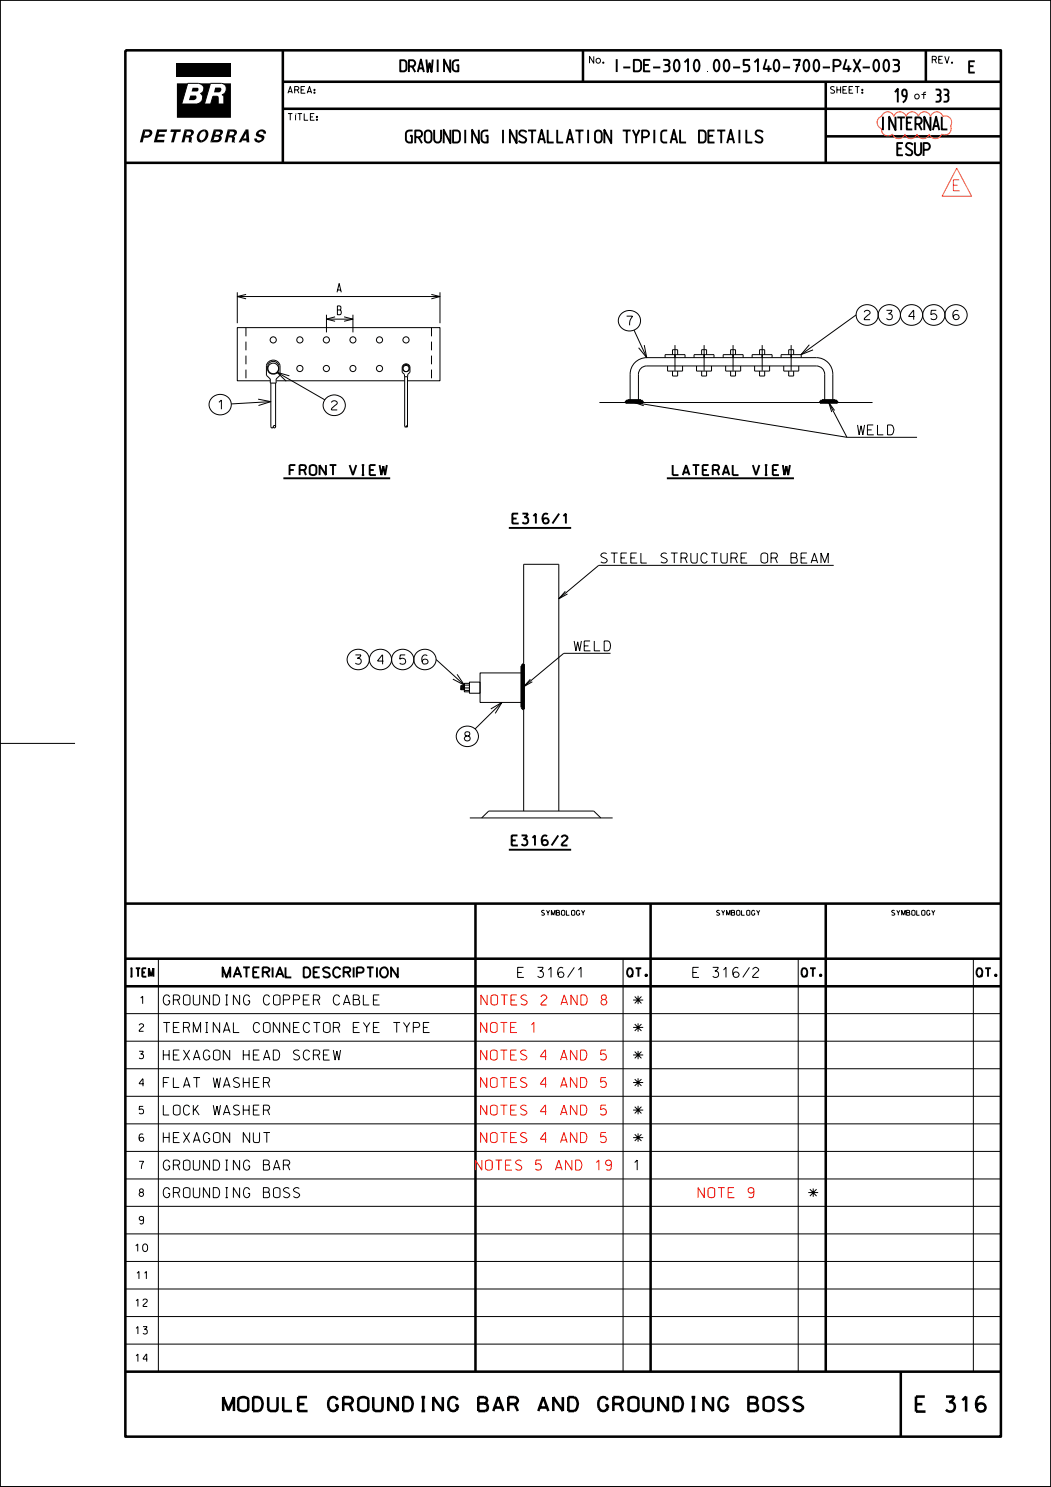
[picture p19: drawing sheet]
<svg xmlns="http://www.w3.org/2000/svg" width="210mm" height="297mm" viewBox="0 0 210 297" stroke-linecap="round" stroke-linejoin="round" font-family="sans-serif">
<defs><g id="words">
<text font-size="3" x="183" y="281.9">E 316</text>
<text font-size="2.8" x="44.6" y="281.8">MODULE GROUNDING BAR AND GROUNDING BOSS</text>
<g font-size="2.7">
<text x="178.6" y="20.4">19</text>
<text x="186.9" y="20.4">33</text>
<text x="81" y="28.6">GROUNDING INSTALLATION TYPICAL DETAILS</text>
<text x="175.8" y="26">INTERNAL</text>
<text x="179.2" y="31.1">ESUP</text>
</g>
<text font-size="2.6" x="122.5" y="14.4">I-DE-3010.00-5140-700-P4X-003</text>
<g font-size="2.5">
<text x="79.8" y="14.4">DRAWING</text>
<text x="193.5" y="14.6">E</text>
</g>
<text font-size="2.2" fill="#ff7f00" x="190.5" y="38.1">E</text>
<g font-size="2">
<text x="128.9" y="79.7" transform="rotate(-170 128.9 79.7)">E</text>
<text x="167.4" y="81.7" transform="rotate(-117 167.4 81.7)">E</text>
<text x="171.3" y="86.9">WELD</text>
<text x="57.9" y="94.9">FRONT VIEW</text>
<text x="134.4" y="94.9">LATERAL VIEW</text>
<text x="102.4" y="104.6">E316/1</text>
<text x="120.1" y="112.5">STEEL STRUCTURE OR BEAM</text>
<text x="112.6" y="117.6" transform="rotate(141 112.6 117.6)">E</text>
<text x="114.7" y="130">WELD</text>
<text x="105.6" y="135.1" transform="rotate(141 105.6 135.1)">E</text>
<text x="102.2" y="168.9">E316/2</text>
<text x="44.5" y="195.2">MATERIAL DESCRIPTION</text>
<text x="103.4" y="195.2">E 316/1</text>
<text x="138.4" y="195.2">E 316/2</text>
<text x="32.6" y="200.7">GROUNDING COPPER CABLE</text>
<text x="126.7" y="200.7">*</text>
<text x="32.6" y="206.2">TERMINAL CONNECTOR EYE TYPE</text>
<text x="126.7" y="206.2">*</text>
<text x="32.6" y="211.7">HEXAGON HEAD SCREW</text>
<text x="126.7" y="211.7">*</text>
<text x="32.6" y="217.2">FLAT WASHER</text>
<text x="126.7" y="217.2">*</text>
<text x="32.6" y="222.7">LOCK WASHER</text>
<text x="126.7" y="222.7">*</text>
<text x="32.6" y="228.2">HEXAGON NUT</text>
<text x="32.6" y="233.7">GROUNDING BAR</text>
<text x="126.7" y="228.2">*</text>
<text x="126.7" y="233.7">1</text>
<text x="32.6" y="239.2">GROUNDING BOSS</text>
<text x="161.7" y="239.2">*</text>
</g>
<g font-size="2" fill="#f00">
<text x="96.1" y="200.7">NOTES 2 AND 8</text>
<text x="96" y="206.2">NOTE 1</text>
<text x="96" y="211.7">NOTES 4 AND 5</text>
<text x="96" y="217.2">NOTES 4 AND 5</text>
<text x="96" y="222.7">NOTES 4 AND 5</text>
<text x="95" y="233.7">NOTES 5 AND 19</text>
<text x="96" y="228.2">NOTES 4 AND 5</text>
<text x="139.5" y="239.2">NOTE 9</text>
</g>
<g font-size="1.9">
<text x="125.2" y="65">7</text>
<text x="172.7" y="63.8">2</text>
<text x="177.1" y="63.8">3</text>
<text x="181.6" y="63.8">4</text>
<text x="186" y="63.8">5</text>
<text x="43.6" y="81.7">1</text>
<text x="66.2" y="81.9">2</text>
<text x="71" y="132.7">3</text>
<text x="75.4" y="132.7">4</text>
<text x="79.9" y="132.7">5</text>
<text x="84.3" y="132.7">6</text>
<text x="92.8" y="148">8</text>
</g>
<g font-size="1.7">
<text x="67.4" y="58.4">A</text>
<text x="67.4" y="62.9">B</text>
<text x="25.8" y="195.1">ITEM</text>
<text x="125.3" y="195.1">QT.</text>
<text x="160.1" y="195.1">QT.</text>
<text x="195.1" y="195.1">QT.</text>
</g>
<g font-size="1.5">
<text x="28" y="200.5">1</text>
<text x="27.8" y="206">2</text>
<text x="27.8" y="211.5">3</text>
<text x="27.8" y="217">4</text>
<text x="27.8" y="228">6</text>
<text x="27.8" y="222.5">5</text>
<text x="27.8" y="233.5">7</text>
<text x="27.8" y="239">8</text>
<text x="27.8" y="244.5">9</text>
<text x="27" y="250">10</text>
<text x="27.3" y="255.5">11</text>
<text x="27.1" y="261">12</text>
<text x="27.1" y="266.5">13</text>
<text x="27.1" y="271.9">14</text>
</g>
<g font-size="1.3">
<text x="117.8" y="12.6">No.</text>
<text x="186.3" y="12.6">REV.</text>
<text x="57.5" y="18.6">AREA:</text>
<text x="165.9" y="18.6">SHEET:</text>
<text x="182.8" y="19.8">of</text>
<text x="57.5" y="24">TÍTLE:</text>
</g>
<g font-size="1">
<text x="108.2" y="182.8">SYMBOLOGY</text>
<text x="143.2" y="182.8">SYMBOLOGY</text>
<text x="178.2" y="182.8">SYMBOLOGY</text>
</g>
</g></defs>
<g fill="none" stroke="#000" stroke-width=".51">
<path d="M25 10.1h175v276.8h-175zM56.5 16.3h143.5M56.5 10.1v22.4M116.5 10.1v6.2M165 16.3v16.2M185 10.1v6.2M25 32.5h175M56.5 21.7h143.5M165 27.2h35M125.4 80l-.4 .4h3.5M166.9 80h-2.7l-.4 .4h3.6M125.2 80.1h3.1"/>
<path d="M164.1 80.1h3M104.2 133l.4-.4v9.1l-.4-.4zM104.4 132.9v8.6M25 180.5h175M25 191.5h175M25 197h175M95 180.5v93.5M130 180.5v93.5M165 180.5v93.5M25 274h175M180 274v12.9"/>
</g>
<g fill="none" stroke="#000" stroke-width=".2">
<path d="M0 0h210v297h-210zM0 0h210v296.9h-210zM39.6 16.6a1.04 1.04 0 0 1 1.1 .9 1.04 1.04 0 0 1-.7 1.2 1.2 1.2 0 0 1 .4 1.3 1.2 1.2 0 0 1-1.2 .8M39.6 16.6h-2.1l-1.2 4.2h2.9M39.6 16.6h.1M43.4 19.2l.2 .3M43.4 19.2h.1M43.6 19.5h.1M44.3 16.6h.1M44.3 16.6a1.19 1.19 0 0 1 .9 1.2 1.19 1.19 0 0 1-.9 1.1l.4 .4M44.3 16.6h-2.2l-1.2 4.2h1.2l.4-1.6h.9M44.7 19.3h.1"/>
<path d="M44.7 19.3v1.5h-1.1v-1.3M39.2 20.8h.1M47.4 59.2h40.5M47.4 58.4v6.2M49.2 58.8l-1.8 .4 1.8 .5M86.2 58.8l1.7 .4-1.7 .5M87.9 58.4v6.2M42.4 79.4a2.12 2.12 0 0 1 3.2 0 2.12 2.12 0 0 1-.4 3.1 2.12 2.12 0 0 1-2.8-.3 2.12 2.12 0 0 1 0-2.8zM51.6 79.7l2.5 .5-2.5 .8M53.6 72.3a1.41 1.41 0 0 1 2.4 .7v2l-.8 .7v.8h-1.2v-.8l-.8-.7v-2zM53.9 72.4a1.15 1.15 0 0 1 1.8 .6 1.23 1.23 0 0 1-1 1.7 1.05 1.05 0 0 1-1.2-1v-.7zM54 76.1h-6.6v-10.7h40.5v10.7h-6.4"/>
<path d="M54.1 76.5v8.7l.3 .3 .2-.3M55.1 76.5v8.7M55.2 76.1h25.7M55.4 74.4l9.5 5.5M57.8 75.1l-2.4-.7 1.8 1.7M65.2 63.7h5.3M65.2 62.9v3.5M65.2 79.5a2.13 2.13 0 0 1 3.2 0 2.13 2.13 0 0 1-.4 3.2 2.13 2.13 0 0 1-2.8-.4 2.13 2.13 0 0 1 0-2.8zM67 63.3l-1.8 .4 1.8 .5M68.8 63.3l1.7 .4-1.7 .5M70.5 62.9v3.5M80.7 72.8a.8 .8 0 0 1 1.2 .5v1.1l-.4 .4v.4h-.7v-.4l-.4-.4v-1.1z"/>
<path d="M80.9 75.2v10l.1 .1 .1-.1M81.4 75.2v10M124.2 62.6a2.12 2.12 0 0 1 3.2 0 2.12 2.12 0 0 1-.4 3.2 2.12 2.12 0 0 1-2.8-.3 2.12 2.12 0 0 1 0-2.9zM126.7 65.9l2.5 5.5M126.9 72.4a3.3 3.3 0 0 1 2.3-1h33.9a3.3 3.3 0 0 1 3.3 3.4v5.6h-1.6v-5.6a1.69 1.69 0 0 0-1.7-1.7h-33.9a1.69 1.69 0 0 0-1.6 1.7v5.6h-1.7v-5.6a3.3 3.3 0 0 1 1-2.4zM128.7 68.9l.5 2.5-1.6-1.9M132.9 71.4v-.6h4v.6M133.4 73.1v1h3v-1M134.4 70.8v-1h1v1M134.4 74.1v1h1v-1M134.9 68.9v5.1M138.7 71.4v-.6h4v.6"/>
<path d="M139.2 73.1v1h3v-1M140.2 70.8v-1h1v1M140.2 74.1v1h1v-1M140.7 68.9v5.1M144.5 71.4v-.6h4v.6M145 73.1v1h3v-1M146 70.8v-1h1v1M146 74.1v1h1v-1M146.5 68.9v5.1M150.3 71.4v-.6h4v.6M150.8 73.1v1h3v-1M151.8 70.8v-1h1v1"/>
<path d="M151.8 74.1v1h1v-1M152.3 68.9v5.1M156.6 73.1v1h3v-1M157.6 70.8v-1h1v1M157.6 74.1v1h1v-1M158.1 68.9v5.1M160.1 70.8v.6M161.7 68.9l-1.6 1.9 2.4-.9M171.1 62.9l-11 7.9h-4v.6M171.7 61.5a2.13 2.13 0 0 1 3.2 0 2.13 2.13 0 0 1-.4 3.1 2.13 2.13 0 0 1-2.9-.3 2.13 2.13 0 0 1 .1-2.8zM176.1 61.5a2.13 2.13 0 0 1 3.2 0 2.13 2.13 0 0 1-.4 3.1 2.13 2.13 0 0 1-2.8-.3 2.13 2.13 0 0 1 0-2.8zM180.6 61.5a2.13 2.13 0 0 1 3.2 0 2.13 2.13 0 0 1-.4 3.1 2.13 2.13 0 0 1-2.9-.3 2.13 2.13 0 0 1 .1-2.8z"/>
<path d="M185 61.5a2.15 2.15 0 0 1 3-.2 2.15 2.15 0 0 1 .1 3.1 2.15 2.15 0 0 1-3 .1 2.15 2.15 0 0 1-.1-3zM189.4 61.5a2.15 2.15 0 0 1 3.1-.2 2.15 2.15 0 0 1 .1 3.1 2.15 2.15 0 0 1-3.1 .1 2.15 2.15 0 0 1-.1-3zM191.5 62.1a.79 .79 0 0 0-1 .2 .79 .79 0 0 0-.1 .9l.3 .6h.7a.56 .56 0 0 0-.1-1 .56 .56 0 0 0-.8 .6M54.1 80.2l-7.9 .5M54.7 85.1h.3v.3h-.3zM81.2 85.1h.2v.2h-.2zM119.8 80.4h54.5M126.7 80.4l42.5 6.9M165.6 80.4l3.6 6.9M169.2 87.3h14M166.6 112.9h-47l-7.9 6.7M70 130.3a2.12 2.12 0 0 1 3.2 0 2.12 2.12 0 0 1-.4 3.1 2.12 2.12 0 0 1-2.8-.3 2.12 2.12 0 0 1 0-2.8z"/>
<path d="M74.4 130.3a2.16 2.16 0 0 1 2.9-.3 2.16 2.16 0 0 1 .6 2.9 2.16 2.16 0 0 1-3 .6 2.16 2.16 0 0 1-.7-2.9zM78.9 130.3a2.19 2.19 0 0 1 2.7-.3 2.19 2.19 0 0 1 .9 2.5 2.2 2.2 0 0 1-2.8 1.2 2.2 2.2 0 0 1-1.3-2.8zM83.3 130.3a2.19 2.19 0 0 1 2.7-.3 2.19 2.19 0 0 1 1 2.5 2.2 2.2 0 0 1-2.8 1.2 2.2 2.2 0 0 1-1.4-2.8zM87.1 131.7l5.7 5.1h1M91.3 134.7l1.5 2.1-2.3-1.2M92.1 136.9h.7v.9h-.7zM92.2 136.9l-.1 .9M92.3 136.9l-.1 .9M92.5 136.9l-.2 .9M92.6 136.9l-.2 .9M92.7 136.9l-.2 .9M92.8 136.5h1v1.7h-1z"/>
<path d="M92.8 137.9h1M92.8 137.4h1M92.8 137.1l-.2 .7M93.8 136.2h2.1v2.3h-2.1zM95.9 134.4h8.7v5.9h-8.7zM122 130.5h-9.4l-8 6.7M0 148.5h15M91.8 145.6a2.12 2.12 0 0 1 3.2 0 2.12 2.12 0 0 1-.4 3.2 2.12 2.12 0 0 1-2.8-.3 2.12 2.12 0 0 1 0-2.9zM98.1 141.6l2.2-1.3-1.3 2.2M100.3 140.3l-5.4 5.3M209.9 148.5h.1M93.9 163.4h28.5"/>
<path d="M96.2 163.4l1.4-1.4h21l1.5 1.4M104.6 162v-49.3h7.1v49.3M31.6 191.5v82.5M124.5 191.5v82.5M159.5 191.5v82.5M194.5 191.5v82.5M25 219h175M25 213.5h175M25 202.5h175M25 208h175M25 235.5h175M25 230h175"/>
<path d="M25 224.5h175M25 257.5h175M25 252h175M25 246.4h175M25 240.9h175M25 263h175M25 268.5h175"/>
<circle cx="54.6" cy="67.9" r=".62"/>
<circle cx="54.6" cy="73.6" r="1.06"/>
<circle cx="59.9" cy="67.9" r=".62"/>
<circle cx="59.9" cy="73.6" r=".62"/>
<circle cx="65.2" cy="67.9" r=".62"/>
<circle cx="65.2" cy="73.6" r=".61"/>
<circle cx="70.5" cy="67.9" r=".61"/>
<circle cx="70.5" cy="73.6" r=".61"/>
<circle cx="75.8" cy="67.9" r=".62"/>
<circle cx="75.8" cy="73.6" r=".62"/>
<circle cx="81.1" cy="67.9" r=".62"/>
<circle cx="81.1" cy="73.6" r=".61"/>
<circle cx="81.1" cy="73.5" r=".69"/>
</g>
<path d="M56.6 95.5h21.4M133.2 95.5h25.4M101.7 105.4h12.4M101.7 169.7h12.4" fill="none" stroke="#000" stroke-width=".38"/>
<path d="M49.1 65.4v10.7M86.2 65.4v10.7" fill="none" stroke="#000" stroke-width=".2" stroke-dasharray="1.7 1.1" stroke-linecap="butt"/>
<g fill="#000">
<path d="M35.3 12.7h10.8v2.6h-10.8z"/>
<path d="M38 19.1l1.1-.1a.53 .53 0 0 1 .1 .6 .53 .53 0 0 1-.5 .4h-1z" fill-rule="evenodd"/>
<path d="M38.5 17.5h.9a.39 .39 0 0 1 .3 .4 .39 .39 0 0 1-.3 .4h-1.1z" fill-rule="evenodd"/>
<path d="M43 17.5h1a.53 .53 0 0 1 .2 .6 .53 .53 0 0 1-.5 .3h-.9z" fill-rule="evenodd"/>
<path d="M28.6 25.9l.4 .4-.5 2.1h-.6z" fill-rule="evenodd"/>
<path d="M28.6 25.9h1.2a.77 .77 0 0 1 .7 .7 .77 .77 0 0 1-.7 .8l-1.1 .1 .2-.4h.5a.43 .43 0 0 0 .5-.3 .43 .43 0 0 0-.2-.5h-.7z" fill-rule="evenodd"/>
<path d="M31.4 25.9h2l-.1 .4h-1.5l-.1 .5h1.2l-.1 .5h-1.2l-.2 .6h1.4v.5h-2.1z" fill-rule="evenodd"/>
<path d="M34.1 25.9h2.1l-.1 .4h-.8l-.6 2.1h-.5l.5-2.1h-.7z" fill-rule="evenodd"/>
<path d="M35.3 16.6h2.2l-1.2 4.2h2.9a1.2 1.2 0 0 0 1.2-.8 1.2 1.2 0 0 0-.4-1.3 1.04 1.04 0 0 0 .7-1.2 1.04 1.04 0 0 0-1.1-.9h2.5l-1.2 4.2h1.2l.4-1.6 1 .1 .1 1.5h1.1v-1.5l-.4-.4a1.19 1.19 0 0 0 .9-1.1 1.19 1.19 0 0 0-.9-1.2h1.8v6.9h-10.8z" fill-rule="evenodd"/>
<path d="M36.9 25.9l.5 .4-.6 2.1h-.5z" fill-rule="evenodd"/>
<path d="M36.9 25.9h1.2a.65 .65 0 0 1 .7 .5 .65 .65 0 0 1-.5 .7l-.2 .1a1.15 1.15 0 0 1 .1 1.2h-.5v-.1a.6 .6 0 0 0-.2-.9h-.5l.2-.4h.5a.39 .39 0 0 0 .5-.2 .39 .39 0 0 0-.3-.5h-.5z" fill-rule="evenodd"/>
<path d="M38.2 28.4l.1 .1z" fill-rule="evenodd"/>
<path d="M39.9 26.2l.9-.3v.4a.85 .85 0 0 0-1 .9v.4l.4 .4 .1 .5a.96 .96 0 0 1-1-.6 .96 .96 0 0 1 .1-1z" fill-rule="evenodd"/>
<path d="M40.8 25.9a1.02 1.02 0 0 1 .9 .6 1.02 1.02 0 0 1-.3 1.1l-.6 .6-.5 .3-.1-.5a1.09 1.09 0 0 0 .6-1.8z" fill-rule="evenodd"/>
<path d="M42.7 25.9l.5 .4-.5 1.7-.7 .4z" fill-rule="evenodd"/>
<path d="M42.7 25.9h1.3a.62 .62 0 0 1 .6 .6 .62 .62 0 0 1-.6 .6 .78 .78 0 0 1 .2 .9 .78 .78 0 0 1-.8 .4h-1.4l.7-.4h.7a.33 .33 0 0 0 .4-.3 .33 .33 0 0 0-.3-.4h-.6l.1-.4h.6a.33 .33 0 0 0 .4-.2 .33 .33 0 0 0-.3-.4h-.5z" fill-rule="evenodd"/>
<path d="M45.5 25.9l.5 .4-.6 2.1h-.5z" fill-rule="evenodd"/>
<path d="M45.5 25.9h1.2a.69 .69 0 0 1 .7 .7 .69 .69 0 0 1-.7 .6l.3 .4-.2 .8h-.5v-.1a.62 .62 0 0 0-.2-.9h-.4l.1-.4h.5a.39 .39 0 0 0 .5-.2 .39 .39 0 0 0-.3-.5h-.5z" fill-rule="evenodd"/>
<path d="M46.8 28.4l.1 .1z" fill-rule="evenodd"/>
<path d="M49.1 25.9l.1 .8-1 1.7h-.5z" fill-rule="evenodd"/>
<path d="M49.1 25.9h.5l.2 2.5h-.5l-.1-.3h-.8l.2-.4h.6z" fill-rule="evenodd"/>
<path d="M51.5 26.2a.89 .89 0 0 1 1-.4 .89 .89 0 0 1 .6 .9h-.5a.44 .44 0 0 0-.5-.5 .44 .44 0 0 0-.3 .6h.1a.79 .79 0 0 1 .9 .7 .79 .79 0 0 1-.8 .9 .77 .77 0 0 1-.8 0 .77 .77 0 0 1-.4-.8l.5 .1a.47 .47 0 0 0 .5 .3 .47 .47 0 0 0 .5-.4l-.4-.2a.66 .66 0 0 1-.8-.4 .66 .66 0 0 1 .4-.8z" fill-rule="evenodd"/>
<path d="M51.7 28.4l.1 .1z" fill-rule="evenodd"/>
</g>
<path d="M176.1 23.2a1.29 1.29 0 0 1 1.3-.9 1.29 1.29 0 0 1 1.2 .9 1.27 1.27 0 0 1 1.2-.9 1.27 1.27 0 0 1 1.2 .9 1.27 1.27 0 0 1 1.3-.9 1.27 1.27 0 0 1 1.2 .9 1.29 1.29 0 0 1 1.2-.9 1.29 1.29 0 0 1 1.2 .9 1.27 1.27 0 0 1 1.3-.9 1.27 1.27 0 0 1 1.2 .9 1.29 1.29 0 0 1 1.5 .4 1.29 1.29 0 0 1 0 1.5M176.1 25.7a1.29 1.29 0 0 0 .7 1.3 1.29 1.29 0 0 0 1.5-.2 1.29 1.29 0 0 0 1.3 .9 1.29 1.29 0 0 0 1.2-.9 1.27 1.27 0 0 0 1.2 .9 1.27 1.27 0 0 0 1.2-.9 1.27 1.27 0 0 0 1.2 .9 1.27 1.27 0 0 0 1.3-.9 1.29 1.29 0 0 0 1.2 .9 1.29 1.29 0 0 0 1.2-.9M191.2 33.6l2.9 5.6h-5.9z" fill="none" stroke="#ff7f00" stroke-width=".2"/>
<use href="#words"/>
</svg>
